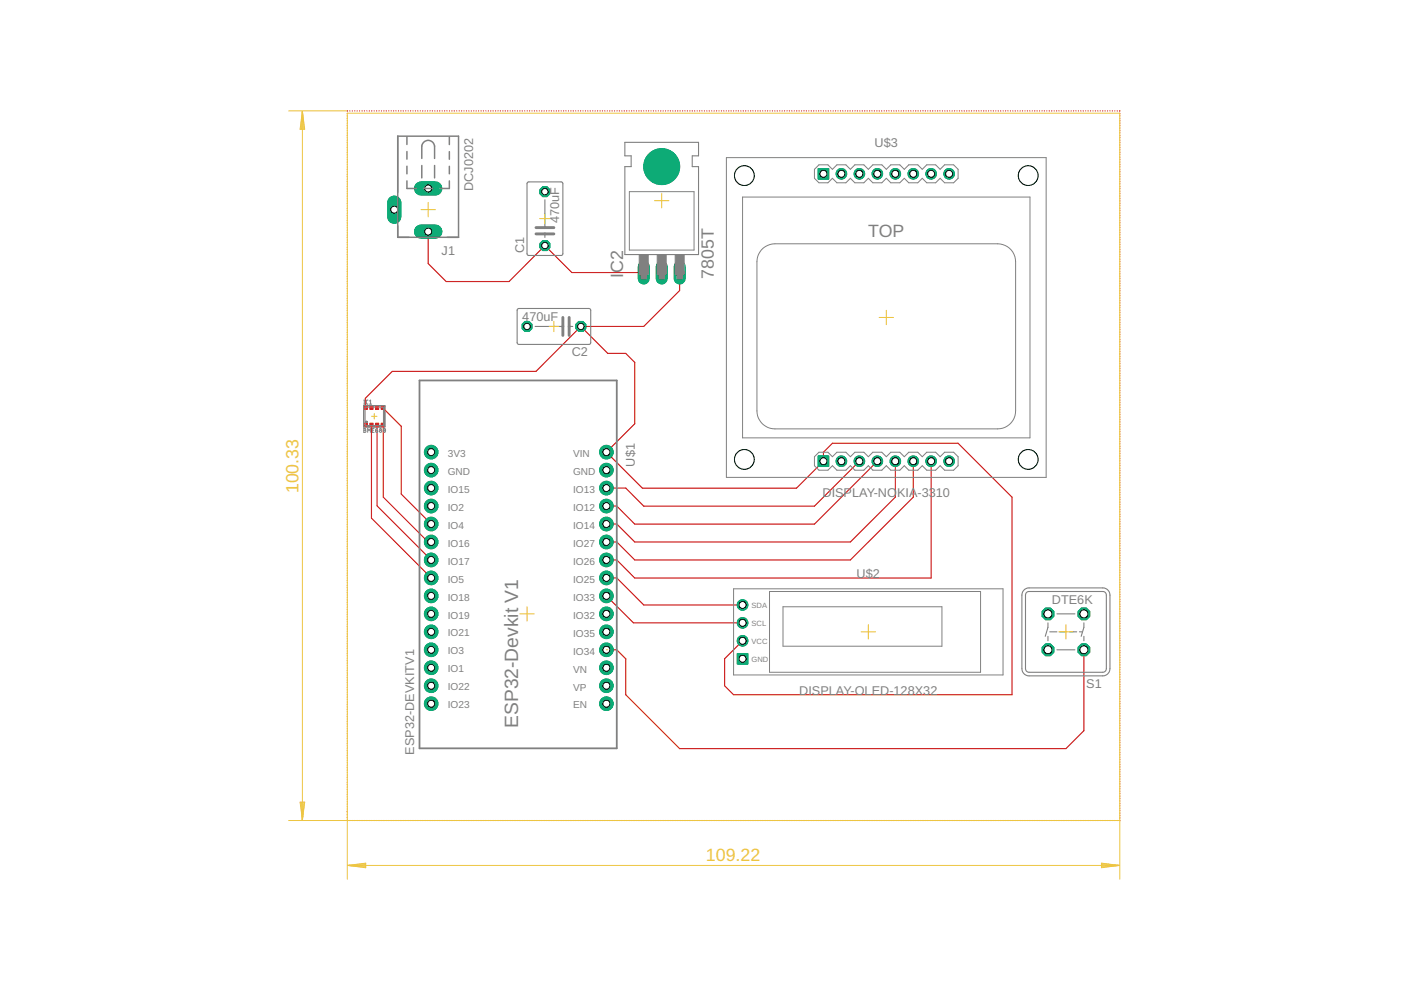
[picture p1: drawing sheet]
<svg xmlns="http://www.w3.org/2000/svg" width="297mm" height="210mm" viewBox="0 0 297 210" stroke-linecap="round" stroke-linejoin="round" font-family="sans-serif">
<defs><g id="words">
<text font-size="4.1" fill="#808080" x="109.9" y="154.4" transform="rotate(-90 109.9 154.4)">ESP32-Devkit V1</text>
<g font-size="3.8" fill="#808080">
<text x="184.1" y="50.2">TOP</text>
<text x="132.1" y="58.9" transform="rotate(-90 132.1 58.9)">IC2</text>
<text x="151.3" y="59.1" transform="rotate(-90 151.3 59.1)">7805T</text>
</g>
<g font-size="3.8" fill="#eec643">
<text x="63.3" y="104.6" transform="rotate(-90 63.3 104.6)">100.33</text>
<text x="149.7" y="182.6">109.22</text>
</g>
<g font-size="2.7" fill="#808080">
<text x="185.4" y="31.1">U$3</text>
<text x="100.3" y="40.5" transform="rotate(-90 100.3 40.5)">DCJ0202</text>
<text x="118.6" y="47.3" transform="rotate(-90 118.6 47.3)">470uF</text>
<text x="93.6" y="54">J1</text>
<text x="111.2" y="53.6" transform="rotate(-90 111.2 53.6)">C1</text>
<text x="110.7" y="68.1">470uF</text>
<text x="121.2" y="75.5">C2</text>
<text x="134.6" y="98.9" transform="rotate(-90 134.6 98.9)">U$1</text>
<text x="174.4" y="105.4">DISPLAY-NO</text>
<text x="190.2" y="105.4">KIA-3310</text>
<text x="181.6" y="122.5">U$2</text>
<text x="223" y="128.1">DTE6K</text>
<text x="169.5" y="147.3">DISPLAY-OLED-128X32</text>
<text x="230.3" y="145.8">S1</text>
<text x="87.8" y="160" transform="rotate(-90 87.8 160)">ESP32-DEVKITV1</text>
</g>
<g font-size="2.1" fill="#808080">
<text x="94.9" y="96.9">3V3</text>
<text x="94.9" y="100.7">GND</text>
<text x="121.5" y="96.9">VIN</text>
<text x="121.5" y="100.7">GND</text>
<text x="94.9" y="104.5">IO15</text>
<text x="121.5" y="104.5">IO13</text>
<text x="94.9" y="108.3">IO2</text>
<text x="94.9" y="112.1">IO4</text>
<text x="121.5" y="108.3">IO12</text>
<text x="121.5" y="112.1">IO14</text>
<text x="94.9" y="115.9">IO16</text>
<text x="94.9" y="119.7">IO17</text>
<text x="121.5" y="115.9">IO27</text>
<text x="121.5" y="119.7">IO26</text>
<text x="94.9" y="123.5">IO5</text>
<text x="121.5" y="123.6">IO25</text>
<text x="94.9" y="127.3">IO18</text>
<text x="94.9" y="131.1">IO19</text>
<text x="121.5" y="127.4">IO33</text>
<text x="121.5" y="131.2">IO32</text>
<text x="94.9" y="134.9">IO21</text>
<text x="121.5" y="135">IO35</text>
<text x="94.9" y="138.8">IO3</text>
<text x="94.9" y="142.6">IO1</text>
<text x="121.5" y="138.8">IO34</text>
<text x="121.5" y="142.6">VN</text>
<text x="94.9" y="146.4">IO22</text>
<text x="121.5" y="146.4">VP</text>
<text x="94.9" y="150.2">IO23</text>
<text x="121.5" y="150.2">EN</text>
</g>
<g font-size="1.6" fill="#808080">
<text x="159.3" y="128.8">SDA</text>
<text x="159.3" y="136.4">VCC</text>
<text x="159.3" y="132.6">SCL</text>
<text x="159.3" y="140.3">GND</text>
</g>
</g></defs>
<circle cx="140.3" cy="35.3" r="3.8" fill="#0696d7" stroke="#0696d7" stroke-width=".21"/>
<circle cx="115.5" cy="52.1" r="1.15" fill="#0dab76" stroke="#0dab76" stroke-width=".21"/>
<circle cx="115.5" cy="52.1" r=".68" fill="#fff" stroke="#000" stroke-width=".21"/>
<circle cx="115.5" cy="40.6" r="1.15" fill="#0dab76" stroke="#0dab76" stroke-width=".21"/>
<circle cx="115.5" cy="40.6" r=".68" fill="#fff" stroke="#000" stroke-width=".21"/>
<circle cx="123.1" cy="69.2" r="1.15" fill="#0dab76" stroke="#0dab76" stroke-width=".21"/>
<circle cx="123.1" cy="69.2" r=".68" fill="#fff" stroke="#000" stroke-width=".21"/>
<circle cx="111.7" cy="69.2" r="1.15" fill="#0dab76" stroke="#0dab76" stroke-width=".21"/>
<circle cx="111.7" cy="69.2" r=".68" fill="#fff" stroke="#000" stroke-width=".21"/>
<path d="M136.5 56.5v2.6" fill="none" stroke="#0dab76" stroke-width="2.5"/>
<circle cx="136.5" cy="57.8" r=".85" fill="#fff" stroke="#000" stroke-width=".21"/>
<path d="M140.3 56.5v2.6" fill="none" stroke="#0dab76" stroke-width="2.5"/>
<circle cx="140.3" cy="57.8" r=".85" fill="#fff" stroke="#000" stroke-width=".21"/>
<path d="M144.1 56.5v2.6" fill="none" stroke="#0dab76" stroke-width="2.5"/>
<circle cx="144.1" cy="57.8" r=".85" fill="#fff" stroke="#000" stroke-width=".21"/>
<path d="M89.3 49.1h3" fill="none" stroke="#0dab76" stroke-width="3"/>
<circle cx="90.8" cy="49.1" r=".74" fill="#fff" stroke="#000" stroke-width=".21"/>
<path d="M89.3 40h3" fill="none" stroke="#0dab76" stroke-width="3"/>
<circle cx="90.8" cy="40" r=".74" fill="#fff" stroke="#000" stroke-width=".21"/>
<path d="M83.6 43v3" fill="none" stroke="#0dab76" stroke-width="3"/>
<circle cx="83.6" cy="44.5" r=".74" fill="#fff" stroke="#000" stroke-width=".21"/>
<circle cx="229.8" cy="137.8" r="1.35" fill="#0dab76" stroke="#0dab76" stroke-width=".21"/>
<circle cx="229.8" cy="137.8" r=".85" fill="#fff" stroke="#000" stroke-width=".21"/>
<circle cx="222.2" cy="137.8" r="1.35" fill="#0dab76" stroke="#0dab76" stroke-width=".21"/>
<circle cx="222.2" cy="137.8" r=".85" fill="#fff" stroke="#000" stroke-width=".21"/>
<circle cx="222.2" cy="130.2" r="1.35" fill="#0dab76" stroke="#0dab76" stroke-width=".21"/>
<circle cx="222.2" cy="130.2" r=".85" fill="#fff" stroke="#000" stroke-width=".21"/>
<circle cx="229.8" cy="130.2" r="1.35" fill="#0dab76" stroke="#0dab76" stroke-width=".21"/>
<circle cx="229.8" cy="130.2" r=".85" fill="#fff" stroke="#000" stroke-width=".21"/>
<circle cx="91.4" cy="95.9" r="1.44" fill="#0dab76" stroke="#0dab76" stroke-width=".21"/>
<circle cx="91.4" cy="95.9" r=".74" fill="#fff" stroke="#000" stroke-width=".21"/>
<circle cx="91.4" cy="99.7" r="1.44" fill="#0dab76" stroke="#0dab76" stroke-width=".21"/>
<circle cx="91.4" cy="99.7" r=".74" fill="#fff" stroke="#000" stroke-width=".21"/>
<circle cx="91.4" cy="103.5" r="1.44" fill="#0dab76" stroke="#0dab76" stroke-width=".21"/>
<circle cx="91.4" cy="103.5" r=".74" fill="#fff" stroke="#000" stroke-width=".21"/>
<circle cx="91.4" cy="107.3" r="1.44" fill="#0dab76" stroke="#0dab76" stroke-width=".21"/>
<circle cx="91.4" cy="107.3" r=".74" fill="#fff" stroke="#000" stroke-width=".21"/>
<circle cx="91.4" cy="111.1" r="1.44" fill="#0dab76" stroke="#0dab76" stroke-width=".21"/>
<circle cx="91.4" cy="111.1" r=".74" fill="#fff" stroke="#000" stroke-width=".21"/>
<circle cx="91.4" cy="114.9" r="1.44" fill="#0dab76" stroke="#0dab76" stroke-width=".21"/>
<circle cx="91.4" cy="114.9" r=".74" fill="#fff" stroke="#000" stroke-width=".21"/>
<circle cx="91.4" cy="118.7" r="1.44" fill="#0dab76" stroke="#0dab76" stroke-width=".21"/>
<circle cx="91.4" cy="118.7" r=".74" fill="#fff" stroke="#000" stroke-width=".21"/>
<circle cx="91.4" cy="122.5" r="1.44" fill="#0dab76" stroke="#0dab76" stroke-width=".21"/>
<circle cx="91.4" cy="122.5" r=".74" fill="#fff" stroke="#000" stroke-width=".21"/>
<circle cx="91.4" cy="126.3" r="1.44" fill="#0dab76" stroke="#0dab76" stroke-width=".21"/>
<circle cx="91.4" cy="126.3" r=".74" fill="#fff" stroke="#000" stroke-width=".21"/>
<circle cx="91.4" cy="130.2" r="1.44" fill="#0dab76" stroke="#0dab76" stroke-width=".21"/>
<circle cx="91.4" cy="130.2" r=".74" fill="#fff" stroke="#000" stroke-width=".21"/>
<circle cx="91.4" cy="134" r="1.44" fill="#0dab76" stroke="#0dab76" stroke-width=".21"/>
<circle cx="91.4" cy="134" r=".74" fill="#fff" stroke="#000" stroke-width=".21"/>
<circle cx="91.4" cy="137.8" r="1.44" fill="#0dab76" stroke="#0dab76" stroke-width=".21"/>
<circle cx="91.4" cy="137.8" r=".74" fill="#fff" stroke="#000" stroke-width=".21"/>
<circle cx="91.4" cy="141.6" r="1.44" fill="#0dab76" stroke="#0dab76" stroke-width=".21"/>
<circle cx="91.4" cy="141.6" r=".74" fill="#fff" stroke="#000" stroke-width=".21"/>
<circle cx="91.4" cy="145.4" r="1.44" fill="#0dab76" stroke="#0dab76" stroke-width=".21"/>
<circle cx="91.4" cy="145.4" r=".74" fill="#fff" stroke="#000" stroke-width=".21"/>
<circle cx="91.4" cy="149.2" r="1.44" fill="#0dab76" stroke="#0dab76" stroke-width=".21"/>
<circle cx="91.4" cy="149.2" r=".74" fill="#fff" stroke="#000" stroke-width=".21"/>
<circle cx="128.6" cy="95.9" r="1.44" fill="#0dab76" stroke="#0dab76" stroke-width=".21"/>
<circle cx="128.6" cy="95.9" r=".74" fill="#fff" stroke="#000" stroke-width=".21"/>
<circle cx="128.6" cy="99.7" r="1.44" fill="#0dab76" stroke="#0dab76" stroke-width=".21"/>
<circle cx="128.6" cy="99.7" r=".74" fill="#fff" stroke="#000" stroke-width=".21"/>
<circle cx="128.6" cy="103.5" r="1.44" fill="#0dab76" stroke="#0dab76" stroke-width=".21"/>
<circle cx="128.6" cy="103.5" r=".74" fill="#fff" stroke="#000" stroke-width=".21"/>
<circle cx="128.6" cy="107.3" r="1.44" fill="#0dab76" stroke="#0dab76" stroke-width=".21"/>
<circle cx="128.6" cy="107.3" r=".74" fill="#fff" stroke="#000" stroke-width=".21"/>
<circle cx="128.6" cy="111.1" r="1.44" fill="#0dab76" stroke="#0dab76" stroke-width=".21"/>
<circle cx="128.6" cy="111.1" r=".74" fill="#fff" stroke="#000" stroke-width=".21"/>
<circle cx="128.6" cy="114.9" r="1.44" fill="#0dab76" stroke="#0dab76" stroke-width=".21"/>
<circle cx="128.6" cy="114.9" r=".74" fill="#fff" stroke="#000" stroke-width=".21"/>
<circle cx="128.6" cy="118.7" r="1.44" fill="#0dab76" stroke="#0dab76" stroke-width=".21"/>
<circle cx="128.6" cy="118.7" r=".74" fill="#fff" stroke="#000" stroke-width=".21"/>
<circle cx="128.6" cy="122.5" r="1.44" fill="#0dab76" stroke="#0dab76" stroke-width=".21"/>
<circle cx="128.6" cy="122.5" r=".74" fill="#fff" stroke="#000" stroke-width=".21"/>
<circle cx="128.6" cy="126.3" r="1.44" fill="#0dab76" stroke="#0dab76" stroke-width=".21"/>
<circle cx="128.6" cy="126.3" r=".74" fill="#fff" stroke="#000" stroke-width=".21"/>
<circle cx="128.6" cy="130.2" r="1.44" fill="#0dab76" stroke="#0dab76" stroke-width=".21"/>
<circle cx="128.6" cy="130.2" r=".74" fill="#fff" stroke="#000" stroke-width=".21"/>
<circle cx="128.6" cy="134" r="1.44" fill="#0dab76" stroke="#0dab76" stroke-width=".21"/>
<circle cx="128.6" cy="134" r=".74" fill="#fff" stroke="#000" stroke-width=".21"/>
<circle cx="128.6" cy="137.8" r="1.44" fill="#0dab76" stroke="#0dab76" stroke-width=".21"/>
<circle cx="128.6" cy="137.8" r=".74" fill="#fff" stroke="#000" stroke-width=".21"/>
<circle cx="128.6" cy="141.6" r="1.44" fill="#0dab76" stroke="#0dab76" stroke-width=".21"/>
<circle cx="128.6" cy="141.6" r=".74" fill="#fff" stroke="#000" stroke-width=".21"/>
<circle cx="128.6" cy="145.4" r="1.44" fill="#0dab76" stroke="#0dab76" stroke-width=".21"/>
<circle cx="128.6" cy="145.4" r=".74" fill="#fff" stroke="#000" stroke-width=".21"/>
<circle cx="128.6" cy="149.2" r="1.44" fill="#0dab76" stroke="#0dab76" stroke-width=".21"/>
<circle cx="128.6" cy="149.2" r=".74" fill="#fff" stroke="#000" stroke-width=".21"/>
<path d="M156.3 138.6h2.3v2.2h-2.3z" fill="#0dab76" stroke="#0dab76" stroke-width=".21"/>
<circle cx="157.4" cy="139.7" r=".74" fill="#fff" stroke="#000" stroke-width=".21"/>
<circle cx="157.4" cy="135.9" r="1.12" fill="#0dab76" stroke="#0dab76" stroke-width=".21"/>
<circle cx="157.4" cy="135.9" r=".74" fill="#fff" stroke="#000" stroke-width=".21"/>
<circle cx="157.4" cy="132.1" r="1.12" fill="#0dab76" stroke="#0dab76" stroke-width=".21"/>
<circle cx="157.4" cy="132.1" r=".74" fill="#fff" stroke="#000" stroke-width=".21"/>
<circle cx="157.4" cy="128.3" r="1.12" fill="#0dab76" stroke="#0dab76" stroke-width=".21"/>
<circle cx="157.4" cy="128.3" r=".74" fill="#fff" stroke="#000" stroke-width=".21"/>
<path d="M173.5 96.7h2.2v2.2h-2.2z" fill="#0dab76" stroke="#0dab76" stroke-width=".21"/>
<circle cx="174.6" cy="97.8" r=".74" fill="#fff" stroke="#000" stroke-width=".21"/>
<circle cx="178.4" cy="97.8" r="1.12" fill="#0dab76" stroke="#0dab76" stroke-width=".21"/>
<circle cx="178.4" cy="97.8" r=".74" fill="#fff" stroke="#000" stroke-width=".21"/>
<circle cx="182.2" cy="97.8" r="1.12" fill="#0dab76" stroke="#0dab76" stroke-width=".21"/>
<circle cx="182.2" cy="97.8" r=".74" fill="#fff" stroke="#000" stroke-width=".21"/>
<circle cx="186" cy="97.8" r="1.12" fill="#0dab76" stroke="#0dab76" stroke-width=".21"/>
<circle cx="186" cy="97.8" r=".74" fill="#fff" stroke="#000" stroke-width=".21"/>
<circle cx="189.8" cy="97.8" r="1.12" fill="#0dab76" stroke="#0dab76" stroke-width=".21"/>
<circle cx="189.8" cy="97.8" r=".74" fill="#fff" stroke="#000" stroke-width=".21"/>
<circle cx="193.6" cy="97.8" r="1.12" fill="#0dab76" stroke="#0dab76" stroke-width=".21"/>
<circle cx="193.6" cy="97.8" r=".74" fill="#fff" stroke="#000" stroke-width=".21"/>
<circle cx="197.4" cy="97.8" r="1.12" fill="#0dab76" stroke="#0dab76" stroke-width=".21"/>
<circle cx="197.4" cy="97.8" r=".74" fill="#fff" stroke="#000" stroke-width=".21"/>
<circle cx="201.2" cy="97.8" r="1.12" fill="#0dab76" stroke="#0dab76" stroke-width=".21"/>
<circle cx="201.2" cy="97.8" r=".74" fill="#fff" stroke="#000" stroke-width=".21"/>
<path d="M173.5 35.7h2.2v2.3h-2.2z" fill="#0dab76" stroke="#0dab76" stroke-width=".21"/>
<circle cx="174.6" cy="36.9" r=".74" fill="#fff" stroke="#000" stroke-width=".21"/>
<circle cx="178.4" cy="36.9" r="1.12" fill="#0dab76" stroke="#0dab76" stroke-width=".21"/>
<circle cx="178.4" cy="36.9" r=".74" fill="#fff" stroke="#000" stroke-width=".21"/>
<circle cx="182.2" cy="36.9" r="1.12" fill="#0dab76" stroke="#0dab76" stroke-width=".21"/>
<circle cx="182.2" cy="36.9" r=".74" fill="#fff" stroke="#000" stroke-width=".21"/>
<circle cx="186" cy="36.9" r="1.12" fill="#0dab76" stroke="#0dab76" stroke-width=".21"/>
<circle cx="186" cy="36.9" r=".74" fill="#fff" stroke="#000" stroke-width=".21"/>
<circle cx="189.8" cy="36.9" r="1.12" fill="#0dab76" stroke="#0dab76" stroke-width=".21"/>
<circle cx="189.8" cy="36.9" r=".74" fill="#fff" stroke="#000" stroke-width=".21"/>
<circle cx="193.6" cy="36.9" r="1.12" fill="#0dab76" stroke="#0dab76" stroke-width=".21"/>
<circle cx="193.6" cy="36.9" r=".74" fill="#fff" stroke="#000" stroke-width=".21"/>
<circle cx="197.4" cy="36.9" r="1.12" fill="#0dab76" stroke="#0dab76" stroke-width=".21"/>
<circle cx="197.4" cy="36.9" r=".74" fill="#fff" stroke="#000" stroke-width=".21"/>
<circle cx="201.2" cy="36.9" r="1.12" fill="#0dab76" stroke="#0dab76" stroke-width=".21"/>
<circle cx="201.2" cy="36.9" r=".74" fill="#fff" stroke="#000" stroke-width=".21"/>
<g fill="#c90d0c" stroke="#c90d0c" stroke-width=".21">
<path d="M78.4 89.7h.7v.7h-.7z"/>
<path d="M79.6 89.7h.7v.7h-.7z"/>
<path d="M80.8 89.7h.7v.7h-.7z"/>
<path d="M77.2 89.7h.7v.7h-.7z"/>
<path d="M80.8 86.1h.7v.7h-.7z"/>
<path d="M79.6 86.1h.7v.7h-.7z"/>
<path d="M78.4 86.1h.7v.7h-.7z"/>
<path d="M77.2 86.1h.7v.7h-.7z"/>
</g>
<g fill="none" stroke="#c90d0c" stroke-width=".23">
<path d="M73.6 23.5v.1M73.6 24v.1M73.6 24.5v.1M73.6 25.1h.1M73.6 25.6h.1M73.6 26.1h.1M73.6 26.6v.1M73.6 27.1v.1M73.6 27.6v.1M73.6 28.2h.1M73.6 28.7h.1M73.6 29.2h.1"/>
<path d="M73.6 29.7v.1M73.6 30.2v.1M73.6 30.7v.1M73.6 31.2v.1M73.6 31.7v.1M73.6 32.3h.1M73.6 32.8v.1M73.6 33.3v.1M73.6 33.8v.1M73.6 34.3v.1M73.6 34.9h.1M73.6 35.4h.1"/>
<path d="M73.6 35.9h.1M73.6 36.4h.1M73.6 36.9v.1M73.6 37.4v.1M73.6 38h.1M73.6 38.5h.1M73.6 39h.1M73.6 39.5v.1M73.6 23.5h.1M74.1 23.5h.1M74.7 23.5h.1M75.2 23.5h.1"/>
<path d="M75.7 23.5h.1M76.2 23.5h.1M76.7 23.5h.1M77.2 23.5h.1M77.8 23.5h.1M78.3 23.5h.1M78.8 23.5h.1M79.3 23.5h.1M79.8 23.5h.1M80.3 23.5h.1M80.9 23.5h.1M81.4 23.5h.1"/>
<path d="M81.9 23.5h.1M82.4 23.5h.1M82.9 23.5h.1M83.4 23.5h.1M83.9 23.5h.1M84.5 23.5h.1M85 23.5h.1M85.5 23.5h.1M86 23.5h.1M86.5 23.5h.1M87 23.5h.1M87.5 23.5h.1"/>
<path d="M88.1 23.5h.1M88.6 23.5h.1M89.1 23.5h.1M89.6 23.5h.1M90.1 23.5h.1M90.6 23.5h.1M91.1 23.5h.1M91.7 23.5h.1M92.2 23.5h.1M92.7 23.5h.1M93.2 23.5h.1M93.7 23.5h.1"/>
<path d="M94.2 23.5h.1M94.7 23.5h.1M95.3 23.5h.1M95.8 23.5h.1M96.3 23.5h.1M96.8 23.5h.1M97.3 23.5h.1M97.8 23.5h.1M98.4 23.5h.1M98.9 23.5h.1M99.4 23.5h.1M99.9 23.5h.1"/>
<path d="M100.4 23.5h.1M100.9 23.5h.1M101.5 23.5h.1M102 23.5h.1M102.5 23.5h.1M103 23.5h.1M103.5 23.5h.1M104 23.5h.1M104.5 23.5h.1M105.1 23.5h.1M105.6 23.5h.1M106.1 23.5h.1"/>
<path d="M106.6 23.5h.1M107.1 23.5h.1M107.6 23.5h.1M108.1 23.5h.1M108.6 23.5h.1M109.2 23.5h.1M109.7 23.5h.1M110.2 23.5h.1M110.7 23.5h.1M111.2 23.5h.1M111.7 23.5h.1M112.2 23.5h.1"/>
<path d="M112.8 23.5h.1M113.3 23.5h.1M113.8 23.5h.1M114.3 23.5h.1M114.8 23.5h.1M115.3 23.5h.1M115.9 23.5h.1M116.4 23.5h.1M116.9 23.5h.1M117.4 23.5h.1M117.9 23.5h.1M118.4 23.5h.1"/>
<path d="M119 23.5h.1M119.5 23.5h.1M120 23.5h.1M120.5 23.5h.1M121 23.5h.1M121.5 23.5h.1M122 23.5h.1M122.6 23.5h.1M123.1 23.5h.1M123.6 23.5h.1M124.1 23.5h.1M124.6 23.5h.1"/>
<path d="M125.1 23.5h.1M125.6 23.5h.1M126.2 23.5h.1M126.7 23.5h.1M127.2 23.5h.1M127.7 23.5h.1M128.2 23.5h.1M128.7 23.5h.1M129.2 23.5h.1M129.8 23.5h.1M130.3 23.5h.1M130.8 23.5h.1"/>
<path d="M131.3 23.5h.1M131.8 23.5h.1M132.3 23.5h.1M132.8 23.5h.1M133.4 23.5h.1M133.9 23.5h.1M134.4 23.5h.1M134.9 23.5h.1M135.4 23.5h.1M135.9 23.5h.1M136.5 23.5h.1M137 23.5h.1"/>
<path d="M137.5 23.5h.1M138 23.5h.1M138.5 23.5h.1M139 23.5h.1M139.6 23.5h.1M140.1 23.5h.1M140.6 23.5h.1M141.1 23.5h.1M141.6 23.5h.1M142.1 23.5h.1M142.6 23.5h.1M143.2 23.5h.1"/>
<path d="M143.7 23.5h.1M144.2 23.5h.1M144.7 23.5h.1M145.2 23.5h.1M145.7 23.5h.1M146.2 23.5h.1M146.7 23.5h.1M147.3 23.5h.1M147.8 23.5h.1M148.3 23.5h.1M148.8 23.5h.1M149.3 23.5h.1"/>
<path d="M149.8 23.5h.1M150.3 23.5h.1M150.9 23.5h.1M151.4 23.5h.1M151.9 23.5h.1M152.4 23.5h.1M152.9 23.5h.1M153.4 23.5h.1M154 23.5h.1M154.5 23.5h.1M155 23.5h.1M155.5 23.5h.1"/>
<path d="M156 23.5h.1M156.5 23.5h.1M157.1 23.5h.1M157.6 23.5h.1M158.1 23.5h.1M158.6 23.5h.1M159.1 23.5h.1M159.6 23.5h.1M160.1 23.5h.1M160.7 23.5h.1M161.2 23.5h.1M161.7 23.5h.1"/>
<path d="M162.2 23.5h.1M162.7 23.5h.1M163.2 23.5h.1M163.7 23.5h.1M164.3 23.5h.1M164.8 23.5h.1M165.3 23.5h.1M165.8 23.5h.1M166.3 23.5h.1M166.8 23.5h.1M167.3 23.5h.1M167.9 23.5h.1"/>
<path d="M168.4 23.5h.1M168.9 23.5h.1M169.4 23.5h.1M169.9 23.5h.1M170.4 23.5h.1M170.9 23.5h.1M171.5 23.5h.1M172 23.5h.1M172.5 23.5h.1M173 23.5h.1M173.5 23.5h.1M174 23.5h.1"/>
<path d="M174.6 23.5h.1M175.1 23.5h.1M175.6 23.5h.1M176.1 23.5h.1M176.6 23.5h.1M177.1 23.5h.1M177.7 23.5h.1M178.2 23.5h.1M178.7 23.5h.1M179.2 23.5h.1M179.7 23.5h.1M180.2 23.5h.1"/>
<path d="M180.7 23.5h.1M181.3 23.5h.1M181.8 23.5h.1M182.3 23.5h.1M182.8 23.5h.1M183.3 23.5h.1M183.8 23.5h.1M184.3 23.5h.1M184.8 23.5h.1M185.4 23.5h.1M185.9 23.5h.1M186.4 23.5h.1"/>
<path d="M186.9 23.5h.1M187.4 23.5h.1M187.9 23.5h.1M188.4 23.5h.1M189 23.5h.1M189.5 23.5h.1M190 23.5h.1M190.5 23.5h.1M191 23.5h.1M191.5 23.5h.1M192.1 23.5h.1M192.6 23.5h.1"/>
<path d="M193.1 23.5h.1M193.6 23.5h.1M194.1 23.5h.1M194.6 23.5h.1M195.2 23.5h.1M195.7 23.5h.1M196.2 23.5h.1M196.7 23.5h.1M197.2 23.5h.1M197.7 23.5h.1M198.2 23.5h.1M198.8 23.5h.1"/>
<path d="M199.3 23.5h.1M199.8 23.5h.1M200.3 23.5h.1M200.8 23.5h.1M201.3 23.5h.1M201.8 23.5h.1M202.4 23.5h.1M202.9 23.5h.1M203.4 23.5h.1M203.9 23.5h.1M204.4 23.5h.1M204.9 23.5h.1"/>
<path d="M205.4 23.5h.1M206 23.5h.1M206.5 23.5h.1M207 23.5h.1M207.5 23.5h.1M208 23.5h.1M208.5 23.5h.1M209 23.5h.1M209.6 23.5h.1M210.1 23.5h.1M210.6 23.5h.1M211.1 23.5h.1"/>
<path d="M211.6 23.5h.1M212.1 23.5h.1M212.7 23.5h.1M213.2 23.5h.1M213.7 23.5h.1M214.2 23.5h.1M214.7 23.5h.1M215.2 23.5h.1M215.8 23.5h.1M216.3 23.5h.1M216.8 23.5h.1M217.3 23.5h.1"/>
<path d="M217.8 23.5h.1M218.3 23.5h.1M218.8 23.5h.1M219.4 23.5h.1M219.9 23.5h.1M220.4 23.5h.1M220.9 23.5h.1M221.4 23.5h.1M221.9 23.5h.1M222.4 23.5h.1M222.9 23.5h.1M223.5 23.5h.1"/>
<path d="M224 23.5h.1M224.5 23.5h.1M225 23.5h.1M225.5 23.5h.1M226 23.5h.1M226.5 23.5h.1M227.1 23.5h.1M227.6 23.5h.1M228.1 23.5h.1M228.6 23.5h.1M229.1 23.5h.1M229.6 23.5h.1"/>
<path d="M230.2 23.5h.1M230.7 23.5h.1M231.2 23.5h.1M231.7 23.5h.1M232.2 23.5h.1M232.7 23.5h.1M233.3 23.5h.1M233.8 23.5h.1M234.3 23.5h.1M234.8 23.5h.1M235.3 23.5h.1M235.8 23.5h.1"/>
<path d="M236.3 23.5h.1M236.9 23.5h.1M237.4 23.5h.1M237.4 23.5v.1M237.4 24v.1M237.4 24.5v.1M237.4 25.1h.1M237.4 25.6h.1M237.4 26.1h.1M237.4 26.6h.1M237.4 27.1v.1M237.4 27.6v.1"/>
<path d="M237.4 28.2h.1M237.4 28.7h.1M237.4 29.2h.1M237.4 29.7h.1M237.4 30.2v.1M237.4 30.7v.1M237.4 31.2v.1M237.4 31.7v.1M237.4 32.3h.1M237.4 32.8h.1M237.4 33.3v.1M237.4 33.8v.1"/>
<path d="M237.4 34.3v.1M237.4 34.8v.1M237.4 35.3v.1M237.4 35.9h.1M237.4 36.4h.1M237.4 36.9v.1M237.4 37.4v.1M237.4 37.9v.1M237.4 38.4v.1M237.4 39h.1M237.4 39.5h.1M237.4 40h.1"/>
<path d="M73.6 40v.1M73.6 40.5v.1M73.6 41v.1M73.6 41.6h.1M73.6 42.1h.1M73.6 42.6v.1M73.6 43.1v.1M73.6 43.6v.1M73.6 44.1v.1M73.6 44.6v.1M73.6 45.2h.1M73.6 45.7h.1"/>
<path d="M73.6 46.2h.1M73.6 46.7v.1M73.6 47.2v.1M73.6 47.8h.1M73.6 48.3h.1M73.6 48.8h.1M73.6 49.3h.1M73.6 49.8v.1M73.6 50.3v.1M73.6 50.8v.1M73.6 51.4h.1M73.6 51.9h.1"/>
<path d="M73.6 52.4v.1M73.6 52.9v.1M73.6 53.4v.1M73.6 53.9v.1M73.6 54.4v.1M73.6 55h.1M73.6 55.5h.1M73.6 56h.1M73.6 56.5v.1M73.6 57v.1M73.6 57.5v.1M73.6 58.1h.1"/>
<path d="M73.6 58.6h.1M73.6 59.1h.1M73.6 59.6v.1M90.8 49.1v6.8l3.8 3.8h13.3l7.6-7.6 5.7 5.7h15.3M144.1 57.8v3.8l-7.6 7.6h-13.4M237.4 40.5v.1M237.4 41v.1M237.4 41.5v.1M237.4 42.1h.1M237.4 42.6h.1M237.4 43.1h.1M237.4 43.6h.1"/>
<path d="M237.4 44.1v.1M237.4 44.6v.1M237.4 45.1v.1M237.4 45.7h.1M237.4 46.2h.1M237.4 46.7h.1M237.4 47.2v.1M237.4 47.7v.1M237.4 48.2v.1M237.4 48.7v.1M237.4 49.3h.1M237.4 49.8h.1"/>
<path d="M237.4 50.3v.1M237.4 50.8v.1M237.4 51.3v.1M237.4 51.8v.1M237.4 52.3v.1M237.4 52.9h.1M237.4 53.4h.1M237.4 53.9v.1M237.4 54.4v.1M237.4 54.9v.1M237.4 55.4v.1M237.4 56h.1"/>
<path d="M237.4 56.5h.1M237.4 57h.1M237.4 57.5v.1M237.4 58v.1M237.4 58.5v.1M237.4 59.1h.1M237.4 59.6h.1M73.6 60.1v.1M73.6 60.6v.1M73.6 61.2h.1M73.6 61.7h.1M73.6 62.2h.1"/>
<path d="M73.6 62.7v.1M73.6 63.2v.1M73.6 63.7v.1M73.6 64.2v.1M73.6 64.7v.1M73.6 65.3h.1M73.6 65.8h.1M73.6 66.3v.1M73.6 66.8v.1M73.6 67.3v.1M73.6 67.9h.1M73.6 68.4h.1"/>
<path d="M73.6 68.9h.1M73.6 69.4h.1M73.6 69.9v.1M73.6 70.4v.1M73.6 71h.1M73.6 71.5h.1M73.6 72h.1M73.6 72.5v.1M73.6 73v.1M73.6 73.5v.1M73.6 74v.1M73.6 74.5v.1"/>
<path d="M73.6 75.1h.1M73.6 75.6h.1M73.6 76.1v.1M73.6 76.6v.1M73.6 77.1v.1M73.6 77.6v.1M73.6 78.2h.1M73.6 78.7h.1M73.6 79.2h.1M73.6 79.7v.1M123.1 69.2l5.8 5.7h3.8l1.9 1.9v13.1l-6 6 7.6 7.6h32.7l5.7-5.7v-1.9l1.9-1.9h26.6l11.5 11.4v41.9h-59.1l-1.9-1.9v-5.7l3.8-3.8M123.1 69.2l-9.5 9.5h-30.4l-5.8 5.8 .2 2"/>
<path d="M237.4 60.1h.1M237.4 60.6h.1M237.4 61.1v.1M237.4 61.6v.1M237.4 62.1v.1M237.4 62.7h.1M237.4 63.2h.1M237.4 63.7h.1M237.4 64.2v.1M237.4 64.7v.1M237.4 65.2v.1M237.4 65.7v.1"/>
<path d="M237.4 66.3h.1M237.4 66.8h.1M237.4 67.3v.1M237.4 67.8v.1M237.4 68.3v.1M237.4 68.8v.1M237.4 69.3v.1M237.4 69.9h.1M237.4 70.4h.1M237.4 70.9v.1M237.4 71.4v.1M237.4 71.9v.1"/>
<path d="M237.4 72.4v.1M237.4 73h.1M237.4 73.5h.1M237.4 74h.1M237.4 74.5h.1M237.4 75v.1M237.4 75.5v.1M237.4 76.1h.1M237.4 76.6h.1M237.4 77.1h.1M237.4 77.6v.1M237.4 78.1v.1"/>
<path d="M237.4 78.6v.1M237.4 79.1v.1M237.4 79.7h.1M73.6 80.2v.1M73.6 80.8h.1M73.6 81.3h.1M73.6 81.8h.1M73.6 82.3h.1M73.6 82.8v.1M73.6 83.3v.1M73.6 83.8v.1M73.6 84.3v.1"/>
<path d="M73.6 84.9h.1M73.6 85.4h.1M73.6 85.9v.1M73.6 86.4v.1M73.6 86.9v.1M73.6 87.4v.1M73.6 88h.1M73.6 88.5h.1M73.6 89h.1M73.6 89.5v.1M73.6 90v.1M73.6 90.5v.1"/>
<path d="M73.6 91.1h.1M73.6 91.6h.1M73.6 92.1h.1M73.6 92.6v.1M73.6 93.1v.1M73.6 93.6v.1M73.6 94.1v.1M73.6 94.7h.1M73.6 95.2h.1M73.6 95.7v.1M73.6 96.2v.1M73.6 96.7v.1"/>
<path d="M73.6 97.2v.1M73.6 97.7v.1M73.6 98.3h.1M73.6 98.8h.1M73.6 99.3v.1M73.6 99.8v.1M78.8 90.1v19.8l12.6 12.6M79.9 90.1v17.2l11.5 11.4M81.2 90.1l.1 15.3 9.5 9.5h.6M81.2 86.5l3.9 3.9v14.4l6.3 6.3M182.2 97.8l-9.5 9.5h-36.2l-3.8-3.8h-4.1M186 97.8l-13.3 13.3h-38.1l-3.8-3.8h-2.2"/>
<path d="M189.8 97.8v7.6l-9.5 9.5h-45.7l-3.8-3.8h-2.2M193.6 97.8v7.6l-13.3 13.3h-45.7l-3.8-3.8h-2.2M197.4 97.8v24.8h-62.8l-3.8-3.9h-2.2M237.4 80.2h.1M237.4 80.7v.1M237.4 81.2v.1M237.4 81.7v.1M237.4 82.2v.1M237.4 82.7v.1M237.4 83.2v.1M237.4 83.8h.1M237.4 84.3h.1"/>
<path d="M237.4 84.8v.1M237.4 85.3v.1M237.4 85.8v.1M237.4 86.3v.1M237.4 86.9h.1M237.4 87.4h.1M237.4 87.9h.1M237.4 88.4v.1M237.4 88.9v.1M237.4 89.4v.1M237.4 90h.1M237.4 90.5h.1"/>
<path d="M237.4 91h.1M237.4 91.5v.1M237.4 92v.1M237.4 92.5v.1M237.4 93v.1M237.4 93.6h.1M237.4 94.1h.1M237.4 94.6v.1M237.4 95.1v.1M237.4 95.6v.1M237.4 96.1v.1M237.4 96.6v.1"/>
<path d="M237.4 97.2h.1M237.4 97.7h.1M237.4 98.2v.1M237.4 98.7v.1M237.4 99.2v.1M237.4 99.7v.1M73.6 100.3v.1M73.6 100.9h.1M73.6 101.4h.1M73.6 101.9h.1M73.6 102.4h.1M73.6 102.9v.1"/>
<path d="M73.6 103.4v.1M73.6 103.9v.1M73.6 104.5h.1M73.6 105h.1M73.6 105.5v.1M73.6 106v.1M73.6 106.5v.1M73.6 107v.1M73.6 107.5v.1M73.6 108.1h.1M73.6 108.6h.1M73.6 109.1v.1"/>
<path d="M73.6 109.6v.1M73.6 110.1v.1M73.6 110.6v.1M73.6 111.2h.1M73.6 111.7h.1M73.6 112.2h.1M73.6 112.7v.1M73.6 113.2v.1M73.6 113.7v.1M73.6 114.3h.1M73.6 114.8h.1M73.6 115.3h.1"/>
<path d="M73.6 115.8v.1M73.6 116.3v.1M73.6 116.8v.1M73.6 117.3v.1M73.6 117.9h.1M73.6 118.4h.1M73.6 118.9v.1M73.6 119.4v.1M73.6 119.9v.1M237.4 100.2v.1M237.4 100.8h.1M237.4 101.3h.1"/>
<path d="M237.4 101.8v.1M237.4 102.3v.1M237.4 102.8v.1M237.4 103.3v.1M237.4 103.9h.1M237.4 104.4h.1M237.4 104.9h.1M237.4 105.4v.1M237.4 105.9v.1M237.4 106.4v.1M237.4 107h.1M237.4 107.5h.1"/>
<path d="M237.4 108h.1M237.4 108.5v.1M237.4 109v.1M237.4 109.5v.1M237.4 110v.1M237.4 110.6h.1M237.4 111.1h.1M237.4 111.6v.1M237.4 112.1v.1M237.4 112.6v.1M237.4 113.1v.1M237.4 113.6v.1"/>
<path d="M237.4 114.2h.1M237.4 114.7h.1M237.4 115.2v.1M237.4 115.7v.1M237.4 116.2v.1M237.4 116.7v.1M237.4 117.2v.1M237.4 117.8h.1M237.4 118.3h.1M237.4 118.8v.1M237.4 119.3v.1M237.4 119.8v.1"/>
<path d="M73.6 120.4v.1M73.6 121h.1M73.6 121.5h.1M73.6 122h.1M73.6 122.5v.1M73.6 123v.1M73.6 123.5v.1M73.6 124.1h.1M73.6 124.6h.1M73.6 125.1h.1M73.6 125.6v.1M73.6 126.1v.1"/>
<path d="M73.6 126.6v.1M73.6 127.1v.1M73.6 127.7h.1M73.6 128.2h.1M73.6 128.7v.1M73.6 129.2v.1M73.6 129.7v.1M73.6 130.2v.1M73.6 130.7v.1M73.6 131.3h.1M73.6 131.8h.1M73.6 132.3v.1"/>
<path d="M73.6 132.8v.1M73.6 133.3v.1M73.6 133.9h.1M73.6 134.4h.1M73.6 134.9h.1M73.6 135.4h.1M73.6 135.9v.1M73.6 136.4v.1M73.6 136.9v.1M73.6 137.5h.1M73.6 138h.1M73.6 138.5v.1"/>
<path d="M73.6 139v.1M73.6 139.5v.1M128.6 122.5h2.2l5.7 5.8h20.9M128.6 126.3l5.7 5.8h23.1M128.9 137.8h1.9l1.9 1.9v7.6l11.4 11.4h81.9l3.8-3.8v-17.1M237.4 120.4h.1M237.4 120.9h.1M237.4 121.4h.1M237.4 121.9h.1M237.4 122.4v.1M237.4 122.9v.1M237.4 123.4v.1"/>
<path d="M237.4 124h.1M237.4 124.5h.1M237.4 125h.1M237.4 125.5v.1M237.4 126v.1M237.4 126.5v.1M237.4 127v.1M237.4 127.6h.1M237.4 128.1h.1M237.4 128.6v.1M237.4 129.1v.1M237.4 129.6v.1"/>
<path d="M237.4 130.1v.1M237.4 130.6v.1M237.4 131.2h.1M237.4 131.7h.1M237.4 132.2h.1M237.4 132.7v.1M237.4 133.2v.1M237.4 133.7v.1M237.4 134.3h.1M237.4 134.8h.1M237.4 135.3h.1M237.4 135.8h.1"/>
<path d="M237.4 136.3v.1M237.4 136.8v.1M237.4 137.4h.1M237.4 137.9h.1M237.4 138.4h.1M237.4 138.9h.1M237.4 139.4v.1M237.4 139.9v.1M73.6 140v.1M73.6 140.5v.1M73.6 141.1h.1M73.6 141.6h.1"/>
<path d="M73.6 142.1v.1M73.6 142.6v.1M73.6 143.1v.1M73.6 143.6v.1M73.6 144.2h.1M73.6 144.7h.1M73.6 145.2h.1M73.6 145.7v.1M73.6 146.2v.1M73.6 146.7v.1M73.6 147.3h.1M73.6 147.8h.1"/>
<path d="M73.6 148.3h.1M73.6 148.8v.1M73.6 149.3v.1M73.6 149.8v.1M73.6 150.3v.1M73.6 150.9h.1M73.6 151.4h.1M73.6 151.9v.1M73.6 152.4v.1M73.6 152.9v.1M73.6 153.4v.1M73.6 154h.1"/>
<path d="M73.6 154.5h.1M73.6 155h.1M73.6 155.5v.1M73.6 156v.1M73.6 156.5v.1M73.6 157.1h.1M73.6 157.6h.1M73.6 158.1h.1M73.6 158.6v.1M73.6 159.1v.1M73.6 159.6v.1M237.4 140.4v.1"/>
<path d="M237.4 140.9v.1M237.4 141.5h.1M237.4 142h.1M237.4 142.5v.1M237.4 143v.1M237.4 143.5v.1M237.4 144v.1M237.4 144.5v.1M237.4 145.1h.1M237.4 145.6h.1M237.4 146.1v.1M237.4 146.6v.1"/>
<path d="M237.4 147.1v.1M237.4 147.6v.1M237.4 148.2h.1M237.4 148.7h.1M237.4 149.2h.1M237.4 149.7v.1M237.4 150.2v.1M237.4 150.7v.1M237.4 151.3h.1M237.4 151.8h.1M237.4 152.3h.1M237.4 152.8h.1"/>
<path d="M237.4 153.3v.1M237.4 153.8v.1M237.4 154.3v.1M237.4 154.9h.1M237.4 155.4h.1M237.4 155.9h.1M237.4 156.4v.1M237.4 156.9v.1M237.4 157.4v.1M237.4 157.9v.1M237.4 158.5h.1M237.4 159h.1"/>
<path d="M237.4 159.5v.1M237.4 160v.1M73.6 160.1v.1M73.6 160.7h.1M73.6 161.2h.1M73.6 161.7v.1M73.6 162.2v.1M73.6 162.7v.1M73.6 163.2v.1M73.6 163.8h.1M73.6 164.3h.1M73.6 164.8h.1"/>
<path d="M73.6 165.3v.1M73.6 165.8v.1M73.6 166.3v.1M73.6 166.9h.1M73.6 167.4h.1M73.6 167.9h.1M73.6 168.4v.1M73.6 168.9v.1M73.6 169.4v.1M73.6 169.9v.1M73.6 170.5h.1M73.6 171h.1"/>
<path d="M73.6 171.5v.1M73.6 172v.2M73.6 172.7v.1M73.6 173.2v.2M73.6 173.8l.1 .2M74.1 174h.1M74.7 174h.1M75.2 174h.1M75.7 174h.1M76.2 174h.1M76.7 174h.1M77.2 174h.1"/>
<path d="M77.8 174h.1M78.3 174h.1M78.8 174h.1M79.3 174h.1M79.8 174h.1M80.3 174h.1M80.9 174h.1M81.4 174h.1M81.9 174h.1M82.4 174h.1M82.9 174h.1M83.4 174h.1"/>
<path d="M83.9 174h.1M84.5 174h.1M85 174h.1M85.5 174h.1M86 174h.1M86.5 174h.1M87 174h.1M87.5 174h.1M88.1 174h.1M88.6 174h.1M89.1 174h.1M89.6 174h.1"/>
<path d="M90.1 174h.1M90.6 174h.1M91.1 174h.1M91.7 174h.1M92.2 174h.1M92.7 174h.1M93.2 174h.1M93.7 174h.1M94.2 174h.1M94.7 174h.1M95.3 174h.1M95.8 174h.1"/>
<path d="M96.3 174h.1M96.8 174h.1M97.3 174h.1M97.8 174h.1M98.4 174h.1M98.9 174h.1M99.4 174h.1M99.9 174h.1M100.4 174h.1M100.9 174h.1M101.5 174h.1M102 174h.1"/>
<path d="M102.5 174h.1M103 174h.1M103.5 174h.1M104 174h.1M104.5 174h.1M105.1 174h.1M105.6 174h.1M106.1 174h.1M106.6 174h.1M107.1 174h.1M107.6 174h.1M108.1 174h.1"/>
<path d="M108.6 174h.1M109.2 174h.1M109.7 174h.1M110.2 174h.1M110.7 174h.1M111.2 174h.1M111.7 174h.1M112.2 174h.1M112.8 174h.1M113.3 174h.1M113.8 174h.1M114.3 174h.1"/>
<path d="M114.8 174h.1M115.3 174h.1M115.9 174h.1M116.4 174h.1M116.9 174h.1M117.4 174h.1M117.9 174h.1M118.4 174h.1M119 174h.1M119.5 174h.1M120 174h.1M120.5 174h.1"/>
<path d="M121 174h.1M121.5 174h.1M122 174h.1M122.6 174h.1M123.1 174h.1M123.6 174h.1M124.1 174h.1M124.6 174h.1M125.1 174h.1M125.6 174h.1M126.2 174h.1M126.7 174h.1"/>
<path d="M127.2 174h.1M127.7 174h.1M128.2 174h.1M128.7 174h.1M129.2 174h.1M129.8 174h.1M130.3 174h.1M130.8 174h.1M131.3 174h.1M131.8 174h.1M132.3 174h.1M132.8 174h.1"/>
<path d="M133.4 174h.1M133.9 174h.1M134.4 174h.1M134.9 174h.1M135.4 174h.1M135.9 174h.1M136.5 174h.1M137 174h.1M137.5 174h.1M138 174h.1M138.5 174h.1M139 174h.1"/>
<path d="M139.6 174h.1M140.1 174h.1M140.6 174h.1M141.1 174h.1M141.6 174h.1M142.1 174h.1M142.6 174h.1M143.2 174h.1M143.7 174h.1M144.2 174h.1M144.7 174h.1M145.2 174h.1"/>
<path d="M145.7 174h.1M146.2 174h.1M146.7 174h.1M147.3 174h.1M147.8 174h.1M148.3 174h.1M148.8 174h.1M149.3 174h.1M149.8 174h.1M150.3 174h.1M150.9 174h.1M151.4 174h.1"/>
<path d="M151.9 174h.1M152.4 174h.1M152.9 174h.1M153.4 174h.1M154 174h.1M154.5 174h.1M155 174h.1M155.5 174h.1M156 174h.1M156.5 174h.1M157.1 174h.1M157.6 174h.1"/>
<path d="M158.1 174h.1M158.6 174h.1M159.1 174h.1M159.6 174h.1M160.1 174h.1M160.7 174h.1M161.2 174h.1M161.7 174h.1M162.2 174h.1M162.7 174h.1M163.2 174h.1M163.7 174h.1"/>
<path d="M164.3 174h.1M164.8 174h.1M165.3 174h.1M165.8 174h.1M166.3 174h.1M166.8 174h.1M167.3 174h.1M167.9 174h.1M168.4 174h.1M168.9 174h.1M169.4 174h.1M169.9 174h.1"/>
<path d="M170.4 174h.1M170.9 174h.1M171.5 174h.1M172 174h.1M172.5 174h.1M173 174h.1M173.5 174h.1M174 174h.1M174.6 174h.1M175.1 174h.1M175.6 174h.1M176.1 174h.1"/>
<path d="M176.6 174h.1M177.1 174h.1M177.7 174h.1M178.2 174h.1M178.7 174h.1M179.2 174h.1M179.7 174h.1M180.2 174h.1M180.7 174h.1M181.3 174h.1M181.8 174h.1M182.3 174h.1"/>
<path d="M182.8 174h.1M183.3 174h.1M183.8 174h.1M184.3 174h.1M184.8 174h.1M185.4 174h.1M185.9 174h.1M186.4 174h.1M186.9 174h.1M187.4 174h.1M187.9 174h.1M188.4 174h.1"/>
<path d="M189 174h.1M189.5 174h.1M190 174h.1M190.5 174h.1M191 174h.1M191.5 174h.1M192.1 174h.1M192.6 174h.1M193.1 174h.1M193.6 174h.1M194.1 174h.1M194.6 174h.1"/>
<path d="M195.2 174h.1M195.7 174h.1M196.2 174h.1M196.7 174h.1M197.2 174h.1M197.7 174h.1M198.2 174h.1M198.8 174h.1M199.3 174h.1M199.8 174h.1M200.3 174h.1M200.8 174h.1"/>
<path d="M201.3 174h.1M201.8 174h.1M202.4 174h.1M202.9 174h.1M203.4 174h.1M203.9 174h.1M204.4 174h.1M204.9 174h.1M205.4 174h.1M206 174h.1M206.5 174h.1M207 174h.1"/>
<path d="M207.5 174h.1M208 174h.1M208.5 174h.1M209 174h.1M209.6 174h.1M210.1 174h.1M210.6 174h.1M211.1 174h.1M211.6 174h.1M212.1 174h.1M212.7 174h.1M213.2 174h.1"/>
<path d="M213.7 174h.1M214.2 174h.1M214.7 174h.1M215.2 174h.1M215.8 174h.1M216.3 174h.1M216.8 174h.1M217.3 174h.1M217.8 174h.1M218.3 174h.1M218.8 174h.1M219.4 174h.1"/>
<path d="M219.9 174h.1M220.4 174h.1M220.9 174h.1M221.4 174h.1M221.9 174h.1M222.4 174h.1M222.9 174h.1M223.5 174h.1M224 174h.1M224.5 174h.1M225 174h.1M225.5 174h.1"/>
<path d="M226 174h.1M226.5 174h.1M227.1 174h.1M227.6 174h.1M228.1 174h.1M228.6 174h.1M229.1 174h.1M229.6 174h.1M230.2 174h.1M230.7 174h.1M231.2 174h.1M231.7 174h.1"/>
<path d="M232.2 174h.1M232.7 174h.1M233.3 174h.1M233.8 174h.1M234.3 174h.1M234.8 174h.1M235.3 174h.1M235.8 174h.1M236.3 174h.1M236.9 174h.1M237.4 173.9v.1M237.4 160.5v.1"/>
<path d="M237.4 161v.1M237.4 161.5v.1M237.4 162.1h.1M237.4 162.6h.1M237.4 163.1v.1M237.4 163.6v.1M237.4 164.1v.1M237.4 164.6v.1M237.4 165.2h.1M237.4 165.7h.1M237.4 166.2h.1M237.4 166.7v.1"/>
<path d="M237.4 167.2v.1M237.4 167.7v.1M237.4 168.3h.1M237.4 168.8h.1M237.4 169.3h.1M237.4 169.8h.1M237.4 170.3v.1M237.4 170.8v.1M237.4 171.3v.1M237.4 171.9h.1M237.4 172.4h.1M237.4 172.9h.1"/>
<path d="M237.4 173.4v.1"/>
</g>
<circle cx="115.5" cy="52.1" r="1.15" fill="#0dab76" stroke="#0dab76" stroke-width=".21"/>
<circle cx="115.5" cy="52.1" r=".68" fill="#fff" stroke="#000" stroke-width=".21"/>
<circle cx="115.5" cy="40.6" r="1.15" fill="#0dab76" stroke="#0dab76" stroke-width=".21"/>
<circle cx="115.5" cy="40.6" r=".68" fill="#fff" stroke="#000" stroke-width=".21"/>
<circle cx="123.1" cy="69.2" r="1.15" fill="#0dab76" stroke="#0dab76" stroke-width=".21"/>
<circle cx="123.1" cy="69.2" r=".68" fill="#fff" stroke="#000" stroke-width=".21"/>
<circle cx="111.7" cy="69.2" r="1.15" fill="#0dab76" stroke="#0dab76" stroke-width=".21"/>
<circle cx="111.7" cy="69.2" r=".68" fill="#fff" stroke="#000" stroke-width=".21"/>
<path d="M136.5 56.5v2.6" fill="none" stroke="#0dab76" stroke-width="2.5"/>
<circle cx="136.5" cy="57.8" r=".85" fill="#fff" stroke="#000" stroke-width=".21"/>
<path d="M140.3 56.5v2.6" fill="none" stroke="#0dab76" stroke-width="2.5"/>
<circle cx="140.3" cy="57.8" r=".85" fill="#fff" stroke="#000" stroke-width=".21"/>
<path d="M144.1 56.5v2.6" fill="none" stroke="#0dab76" stroke-width="2.5"/>
<circle cx="144.1" cy="57.8" r=".85" fill="#fff" stroke="#000" stroke-width=".21"/>
<path d="M89.3 49.1h3" fill="none" stroke="#0dab76" stroke-width="3"/>
<circle cx="90.8" cy="49.1" r=".74" fill="#fff" stroke="#000" stroke-width=".21"/>
<path d="M89.3 40h3" fill="none" stroke="#0dab76" stroke-width="3"/>
<circle cx="90.8" cy="40" r=".74" fill="#fff" stroke="#000" stroke-width=".21"/>
<path d="M83.6 43v3" fill="none" stroke="#0dab76" stroke-width="3"/>
<circle cx="83.6" cy="44.5" r=".74" fill="#fff" stroke="#000" stroke-width=".21"/>
<circle cx="229.8" cy="137.8" r="1.35" fill="#0dab76" stroke="#0dab76" stroke-width=".21"/>
<circle cx="229.8" cy="137.8" r=".85" fill="#fff" stroke="#000" stroke-width=".21"/>
<circle cx="222.2" cy="137.8" r="1.35" fill="#0dab76" stroke="#0dab76" stroke-width=".21"/>
<circle cx="222.2" cy="137.8" r=".85" fill="#fff" stroke="#000" stroke-width=".21"/>
<circle cx="222.2" cy="130.2" r="1.35" fill="#0dab76" stroke="#0dab76" stroke-width=".21"/>
<circle cx="222.2" cy="130.2" r=".85" fill="#fff" stroke="#000" stroke-width=".21"/>
<circle cx="229.8" cy="130.2" r="1.35" fill="#0dab76" stroke="#0dab76" stroke-width=".21"/>
<circle cx="229.8" cy="130.2" r=".85" fill="#fff" stroke="#000" stroke-width=".21"/>
<circle cx="91.4" cy="95.9" r="1.44" fill="#0dab76" stroke="#0dab76" stroke-width=".21"/>
<circle cx="91.4" cy="95.9" r=".74" fill="#fff" stroke="#000" stroke-width=".21"/>
<circle cx="91.4" cy="99.7" r="1.44" fill="#0dab76" stroke="#0dab76" stroke-width=".21"/>
<circle cx="91.4" cy="99.7" r=".74" fill="#fff" stroke="#000" stroke-width=".21"/>
<circle cx="91.4" cy="103.5" r="1.44" fill="#0dab76" stroke="#0dab76" stroke-width=".21"/>
<circle cx="91.4" cy="103.5" r=".74" fill="#fff" stroke="#000" stroke-width=".21"/>
<circle cx="91.4" cy="107.3" r="1.44" fill="#0dab76" stroke="#0dab76" stroke-width=".21"/>
<circle cx="91.4" cy="107.3" r=".74" fill="#fff" stroke="#000" stroke-width=".21"/>
<circle cx="91.4" cy="111.1" r="1.44" fill="#0dab76" stroke="#0dab76" stroke-width=".21"/>
<circle cx="91.4" cy="111.1" r=".74" fill="#fff" stroke="#000" stroke-width=".21"/>
<circle cx="91.4" cy="114.9" r="1.44" fill="#0dab76" stroke="#0dab76" stroke-width=".21"/>
<circle cx="91.4" cy="114.9" r=".74" fill="#fff" stroke="#000" stroke-width=".21"/>
<circle cx="91.4" cy="118.7" r="1.44" fill="#0dab76" stroke="#0dab76" stroke-width=".21"/>
<circle cx="91.4" cy="118.7" r=".74" fill="#fff" stroke="#000" stroke-width=".21"/>
<circle cx="91.4" cy="122.5" r="1.44" fill="#0dab76" stroke="#0dab76" stroke-width=".21"/>
<circle cx="91.4" cy="122.5" r=".74" fill="#fff" stroke="#000" stroke-width=".21"/>
<circle cx="91.4" cy="126.3" r="1.44" fill="#0dab76" stroke="#0dab76" stroke-width=".21"/>
<circle cx="91.4" cy="126.3" r=".74" fill="#fff" stroke="#000" stroke-width=".21"/>
<circle cx="91.4" cy="130.2" r="1.44" fill="#0dab76" stroke="#0dab76" stroke-width=".21"/>
<circle cx="91.4" cy="130.2" r=".74" fill="#fff" stroke="#000" stroke-width=".21"/>
<circle cx="91.4" cy="134" r="1.44" fill="#0dab76" stroke="#0dab76" stroke-width=".21"/>
<circle cx="91.4" cy="134" r=".74" fill="#fff" stroke="#000" stroke-width=".21"/>
<circle cx="91.4" cy="137.8" r="1.44" fill="#0dab76" stroke="#0dab76" stroke-width=".21"/>
<circle cx="91.4" cy="137.8" r=".74" fill="#fff" stroke="#000" stroke-width=".21"/>
<circle cx="91.4" cy="141.6" r="1.44" fill="#0dab76" stroke="#0dab76" stroke-width=".21"/>
<circle cx="91.4" cy="141.6" r=".74" fill="#fff" stroke="#000" stroke-width=".21"/>
<circle cx="91.4" cy="145.4" r="1.44" fill="#0dab76" stroke="#0dab76" stroke-width=".21"/>
<circle cx="91.4" cy="145.4" r=".74" fill="#fff" stroke="#000" stroke-width=".21"/>
<circle cx="91.4" cy="149.2" r="1.44" fill="#0dab76" stroke="#0dab76" stroke-width=".21"/>
<circle cx="91.4" cy="149.2" r=".74" fill="#fff" stroke="#000" stroke-width=".21"/>
<circle cx="128.6" cy="95.9" r="1.44" fill="#0dab76" stroke="#0dab76" stroke-width=".21"/>
<circle cx="128.6" cy="95.9" r=".74" fill="#fff" stroke="#000" stroke-width=".21"/>
<circle cx="128.6" cy="99.7" r="1.44" fill="#0dab76" stroke="#0dab76" stroke-width=".21"/>
<circle cx="128.6" cy="99.7" r=".74" fill="#fff" stroke="#000" stroke-width=".21"/>
<circle cx="128.6" cy="103.5" r="1.44" fill="#0dab76" stroke="#0dab76" stroke-width=".21"/>
<circle cx="128.6" cy="103.5" r=".74" fill="#fff" stroke="#000" stroke-width=".21"/>
<circle cx="128.6" cy="107.3" r="1.44" fill="#0dab76" stroke="#0dab76" stroke-width=".21"/>
<circle cx="128.6" cy="107.3" r=".74" fill="#fff" stroke="#000" stroke-width=".21"/>
<circle cx="128.6" cy="111.1" r="1.44" fill="#0dab76" stroke="#0dab76" stroke-width=".21"/>
<circle cx="128.6" cy="111.1" r=".74" fill="#fff" stroke="#000" stroke-width=".21"/>
<circle cx="128.6" cy="114.9" r="1.44" fill="#0dab76" stroke="#0dab76" stroke-width=".21"/>
<circle cx="128.6" cy="114.9" r=".74" fill="#fff" stroke="#000" stroke-width=".21"/>
<circle cx="128.6" cy="118.7" r="1.44" fill="#0dab76" stroke="#0dab76" stroke-width=".21"/>
<circle cx="128.6" cy="118.7" r=".74" fill="#fff" stroke="#000" stroke-width=".21"/>
<circle cx="128.6" cy="122.5" r="1.44" fill="#0dab76" stroke="#0dab76" stroke-width=".21"/>
<circle cx="128.6" cy="122.5" r=".74" fill="#fff" stroke="#000" stroke-width=".21"/>
<circle cx="128.6" cy="126.3" r="1.44" fill="#0dab76" stroke="#0dab76" stroke-width=".21"/>
<circle cx="128.6" cy="126.3" r=".74" fill="#fff" stroke="#000" stroke-width=".21"/>
<circle cx="128.6" cy="130.2" r="1.44" fill="#0dab76" stroke="#0dab76" stroke-width=".21"/>
<circle cx="128.6" cy="130.2" r=".74" fill="#fff" stroke="#000" stroke-width=".21"/>
<circle cx="128.6" cy="134" r="1.44" fill="#0dab76" stroke="#0dab76" stroke-width=".21"/>
<circle cx="128.6" cy="134" r=".74" fill="#fff" stroke="#000" stroke-width=".21"/>
<circle cx="128.6" cy="137.8" r="1.44" fill="#0dab76" stroke="#0dab76" stroke-width=".21"/>
<circle cx="128.6" cy="137.8" r=".74" fill="#fff" stroke="#000" stroke-width=".21"/>
<circle cx="128.6" cy="141.6" r="1.44" fill="#0dab76" stroke="#0dab76" stroke-width=".21"/>
<circle cx="128.6" cy="141.6" r=".74" fill="#fff" stroke="#000" stroke-width=".21"/>
<circle cx="128.6" cy="145.4" r="1.44" fill="#0dab76" stroke="#0dab76" stroke-width=".21"/>
<circle cx="128.6" cy="145.4" r=".74" fill="#fff" stroke="#000" stroke-width=".21"/>
<circle cx="128.6" cy="149.2" r="1.44" fill="#0dab76" stroke="#0dab76" stroke-width=".21"/>
<circle cx="128.6" cy="149.2" r=".74" fill="#fff" stroke="#000" stroke-width=".21"/>
<path d="M156.3 138.6h2.3v2.2h-2.3z" fill="#0dab76" stroke="#0dab76" stroke-width=".21"/>
<circle cx="157.4" cy="139.7" r=".74" fill="#fff" stroke="#000" stroke-width=".21"/>
<circle cx="157.4" cy="135.9" r="1.12" fill="#0dab76" stroke="#0dab76" stroke-width=".21"/>
<circle cx="157.4" cy="135.9" r=".74" fill="#fff" stroke="#000" stroke-width=".21"/>
<circle cx="157.4" cy="132.1" r="1.12" fill="#0dab76" stroke="#0dab76" stroke-width=".21"/>
<circle cx="157.4" cy="132.1" r=".74" fill="#fff" stroke="#000" stroke-width=".21"/>
<circle cx="157.4" cy="128.3" r="1.12" fill="#0dab76" stroke="#0dab76" stroke-width=".21"/>
<circle cx="157.4" cy="128.3" r=".74" fill="#fff" stroke="#000" stroke-width=".21"/>
<path d="M173.5 96.7h2.2v2.2h-2.2z" fill="#0dab76" stroke="#0dab76" stroke-width=".21"/>
<circle cx="174.6" cy="97.8" r=".74" fill="#fff" stroke="#000" stroke-width=".21"/>
<circle cx="178.4" cy="97.8" r="1.12" fill="#0dab76" stroke="#0dab76" stroke-width=".21"/>
<circle cx="178.4" cy="97.8" r=".74" fill="#fff" stroke="#000" stroke-width=".21"/>
<circle cx="182.2" cy="97.8" r="1.12" fill="#0dab76" stroke="#0dab76" stroke-width=".21"/>
<circle cx="182.2" cy="97.8" r=".74" fill="#fff" stroke="#000" stroke-width=".21"/>
<circle cx="186" cy="97.8" r="1.12" fill="#0dab76" stroke="#0dab76" stroke-width=".21"/>
<circle cx="186" cy="97.8" r=".74" fill="#fff" stroke="#000" stroke-width=".21"/>
<circle cx="189.8" cy="97.8" r="1.12" fill="#0dab76" stroke="#0dab76" stroke-width=".21"/>
<circle cx="189.8" cy="97.8" r=".74" fill="#fff" stroke="#000" stroke-width=".21"/>
<circle cx="193.6" cy="97.8" r="1.12" fill="#0dab76" stroke="#0dab76" stroke-width=".21"/>
<circle cx="193.6" cy="97.8" r=".74" fill="#fff" stroke="#000" stroke-width=".21"/>
<circle cx="197.4" cy="97.8" r="1.12" fill="#0dab76" stroke="#0dab76" stroke-width=".21"/>
<circle cx="197.4" cy="97.8" r=".74" fill="#fff" stroke="#000" stroke-width=".21"/>
<circle cx="201.2" cy="97.8" r="1.12" fill="#0dab76" stroke="#0dab76" stroke-width=".21"/>
<circle cx="201.2" cy="97.8" r=".74" fill="#fff" stroke="#000" stroke-width=".21"/>
<path d="M173.5 35.7h2.2v2.3h-2.2z" fill="#0dab76" stroke="#0dab76" stroke-width=".21"/>
<circle cx="174.6" cy="36.9" r=".74" fill="#fff" stroke="#000" stroke-width=".21"/>
<circle cx="178.4" cy="36.9" r="1.12" fill="#0dab76" stroke="#0dab76" stroke-width=".21"/>
<circle cx="178.4" cy="36.9" r=".74" fill="#fff" stroke="#000" stroke-width=".21"/>
<circle cx="182.2" cy="36.9" r="1.12" fill="#0dab76" stroke="#0dab76" stroke-width=".21"/>
<circle cx="182.2" cy="36.9" r=".74" fill="#fff" stroke="#000" stroke-width=".21"/>
<circle cx="186" cy="36.9" r="1.12" fill="#0dab76" stroke="#0dab76" stroke-width=".21"/>
<circle cx="186" cy="36.9" r=".74" fill="#fff" stroke="#000" stroke-width=".21"/>
<circle cx="189.8" cy="36.9" r="1.12" fill="#0dab76" stroke="#0dab76" stroke-width=".21"/>
<circle cx="189.8" cy="36.9" r=".74" fill="#fff" stroke="#000" stroke-width=".21"/>
<circle cx="193.6" cy="36.9" r="1.12" fill="#0dab76" stroke="#0dab76" stroke-width=".21"/>
<circle cx="193.6" cy="36.9" r=".74" fill="#fff" stroke="#000" stroke-width=".21"/>
<circle cx="197.4" cy="36.9" r="1.12" fill="#0dab76" stroke="#0dab76" stroke-width=".21"/>
<circle cx="197.4" cy="36.9" r=".74" fill="#fff" stroke="#000" stroke-width=".21"/>
<circle cx="201.2" cy="36.9" r="1.12" fill="#0dab76" stroke="#0dab76" stroke-width=".21"/>
<circle cx="201.2" cy="36.9" r=".74" fill="#fff" stroke="#000" stroke-width=".21"/>
<path d="M77.1 86h4.5v4.5h-4.5z" fill="none" stroke="#c90d0c" stroke-width=".21"/>
<g fill="none" stroke="#808080" stroke-width=".23">
<path d="M111.8 38.7l7.2-.1 .3 .2v15l-.2 .3-7 .1-.3-.3zM132.5 30.2h15.6v2.8h-1.3v2.3h1.3v18.7h-15.6v-18.7h1.3v-2.3h-1.3zM115.5 42.4v5.9M115.5 49.6v.8M109.7 65.5l15.3-.1 .2 .4v7l-.3 .2h-15l-.3-.4zM113.5 69.2h5.8M120.7 69.2h.7M217.2 125l1-.3h15.6l1 .3 .4 .5 .1 .7v15.6l-.1 .7-.4 .5-1 .3h-15.6l-1-.3-.4-.5-.1-.7v-15.6l.1-.7zM217.6 125.7l.6-.3h15.6l.5 .1 .3 .7v15.6l-.2 .4-.6 .3h-15.6l-.6-.3-.2-.4v-15.6zM222.2 132.1v.9l-.6 1.9M222.2 134.9v1M222.6 134h1.5"/>
<path d="M224.1 137.8h3.8M224.1 130.2h3.8M224.7 134h1.5M226.8 134h1.5M228.9 134h.5M229.8 132.1v.9l-.6 1.9M229.8 134.9v1"/>
<circle cx="140.3" cy="35.3" r="2.71"/>
</g>
<path d="M113.6 49.6h3.8M113.6 48.3h3.8M119.3 67.3v3.8M120.7 67.3v3.8" fill="none" stroke="#808080" stroke-width=".61"/>
<g fill="none" stroke="#808080" stroke-width=".21">
<path d="M154 33.4h67.8v67.8h-67.8zM172.7 35.9l.9-1h1.9l1 1 .9-1h1.9l1 1 1-1h1.9l.9 1 1-1h1.9l.9 1 1-1h1.9l.9 1 1-1h1.9l.9 1 1-1h1.9l.9 1 1-1h1.9l.9 1v1.9l-.9 1h-1.9l-1-1-.9 1h-1.9l-1-1-.9 1h-1.9l-1-1-.9 1h-1.9l-1-1-.9 1h-1.9l-1-1-.9 1h-1.9l-1-1-1 1h-1.9l-.9-1-1 1h-1.9l-.9-1zM133.4 40.6h13.8v12.4h-13.8zM157.4 41.8h61v51h-61zM161.8 52.6l1.4-.7 1.1-.2h47.2a3.8 3.8 0 0 1 3.8 3.8v31.6a3.8 3.8 0 0 1-3.8 3.8h-47.2a3.8 3.8 0 0 1-3.8-3.8v-31.6a3.8 3.8 0 0 1 1.3-2.9zM77.1 86h4.5v4.5h-4.5zM77.1 90.8l.4 .1-.1 .3 .2 .1-.1 .4h-.4zM77.1 85.7h.2M77.1 84.8h.2M77.1 91.2h.3M77.2 84.8v.9M77.4 86.4h3.9v3.7l-3.8 .1z"/>
<path d="M78 91.7v-.9l.2 .5 .3-.5v.9M78 84.8l-.3 .1v.1v.6l.3 .1M78.3 85.7h.5M78.3 85l.3-.2v.9M78.9 91.2h.3M79.3 90.8h-.4v.9h.4M79.6 91.2h.3a.23 .23 0 0 1 .2 .3 .23 .23 0 0 1-.3 .2 .23 .23 0 0 1-.2-.3zM80 90.8l-.4 .4M81.4 90.9a.4 .4 0 0 1 .3 .4 .4 .4 0 0 1-.3 .4l-.1-.3zM81.7 91l-.4 .5M172.7 96.8l.9-.9h1.9l1 .9 .9-.9h1.9l1 .9 1-.9h1.9l.9 .9 1-.9h1.9l.9 .9 1-.9h1.9l.9 .9 1-.9h1.9l.9 .9 1-.9h1.9l.9 .9 1-.9h1.9l.9 .9v1.9l-.9 1h-1.9l-1-1-.9 1h-1.9l-1-1-.9 1h-1.9l-1-1-.9 1h-1.9l-1-1-.9 1h-1.9l-1-1-.9 1h-1.9l-1-1-1 1h-1.9l-.9-1-1 1h-1.9l-.9-1zM155.5 124.8h57.2v18.3h-57.2z"/>
<path d="M163.2 125.4h44.7v17.1h-44.7zM166 128.7h33.7v8.3h-33.7z"/>
<circle cx="80.7" cy="91" r=".18"/>
<circle cx="80.7" cy="91.5" r=".24"/>
</g>
<path d="M77.6 89.3h.2l.1 .2-.2 .1-.2-.1 .3-.1-.1 .2z" fill-rule="evenodd" fill="#808080" stroke="#808080" stroke-width=".21"/>
<g fill="#808080" stroke="#808080" stroke-width=".21">
<path d="M143.5 58.2h1.2v.9h-1.2z"/>
<path d="M139.7 58.2h1.2v.9h-1.2z"/>
<path d="M135.9 58.2h1.2v.9h-1.2z"/>
<path d="M135.5 54h1.9v4.2h-1.9z"/>
<path d="M139.3 54h1.9v4.2h-1.9z"/>
<path d="M143.2 54h1.9v4.2h-1.9z"/>
</g>
<g fill="none" stroke="#808080" stroke-width=".32">
<path d="M84.3 28.9h12.9v21.4h-12.9zM86.3 29v1.6M86.3 32.1v1.6M86.3 35.2v1.7M86.3 38.4v1.6h2M89.4 33.6v-2.6a1.36 1.36 0 0 1 1.4-1.2 1.36 1.36 0 0 1 1.3 1.2v2.6M89.4 35.1v2.6M89.8 40h2M92.1 35.1v2.6M95.3 29v1.6M95.3 32.2v1.6M95.3 35.3v1.6"/>
<path d="M95.3 38.4v1.6h-2"/>
</g>
<path d="M88.9 80.7h41.9v78h-41.9z" fill="none" stroke="#808080" stroke-width=".38"/>
<g fill="none" stroke="#afd134" stroke-width=".21">
<path d="M89.3 44.4h3M90.8 42.9v3.1M114.4 46.4h2.2M115.5 45.3v2.2M138.8 42.5h3M140.3 41v3.1M116.3 69.2h2.3M117.4 68.1v2.2M186.4 67.3h3M187.9 65.8v3M78.8 88.3h1.1M79.4 87.7v1.1"/>
<path d="M110.2 130.2h3.1M111.7 128.7v3M182.6 134h3M184.1 132.4v3.1M224.5 134h3M226 132.4v3.1"/>
</g>
<path d="M128.6 137.8h.3" fill="none" stroke="#c8c832" stroke-width=".21"/>
<g fill="none" stroke="#eec643" stroke-width=".21">
<path d="M61.2 23.5h12.4M64.1 23.6v150.3M64.1 23.6l.5 3.8h-1zM64.1 23.6l-.2 3.8M64.1 23.6l.2 3.8M64.1 23.6l-.4 3.8M64.1 23.6l.4 3.8M61.2 174h176.2M63.6 170.1h1l-.5 3.8zM63.7 170.1l.4 3.8M63.9 170.1l.2 3.8M64.3 170.1l-.2 3.8"/>
<path d="M64.5 170.1l-.4 3.8M73.6 186.4v-162.4h163.8v162.4M73.7 183.5h163.6M73.7 183.5l3.8-.5v1zM73.7 183.5l3.8 .2M73.7 183.5l3.8 .4M77.5 183.3l-3.8 .2M77.5 183.1l-3.8 .4M233.5 183l3.8 .5-3.8 .5zM233.5 183.3l3.8 .2M233.5 183.1l3.8 .4M237.3 183.5l-3.8 .2"/>
<path d="M237.3 183.5l-3.8 .4"/>
<circle cx="140.3" cy="35.3" r="2.48"/>
</g>
<circle cx="140.3" cy="35.3" r="2.48" fill="#fff" stroke="#000" stroke-width=".21"/>
<circle cx="157.8" cy="97.4" r="2.1" fill="none" stroke="#eec643" stroke-width=".21"/>
<circle cx="157.8" cy="97.4" r="2.1" fill="#fff" stroke="#000" stroke-width=".21"/>
<circle cx="218" cy="97.4" r="2.1" fill="none" stroke="#eec643" stroke-width=".21"/>
<circle cx="218" cy="97.4" r="2.1" fill="#fff" stroke="#000" stroke-width=".21"/>
<circle cx="218" cy="37.2" r="2.1" fill="none" stroke="#eec643" stroke-width=".21"/>
<circle cx="218" cy="37.2" r="2.1" fill="#fff" stroke="#000" stroke-width=".21"/>
<circle cx="157.8" cy="37.2" r="2.1" fill="none" stroke="#eec643" stroke-width=".21"/>
<circle cx="157.8" cy="37.2" r="2.1" fill="#fff" stroke="#000" stroke-width=".21"/>
<circle cx="140.3" cy="35.3" r="3.8" fill="#0dab76" stroke="#0dab76" stroke-width=".21"/>
<use href="#words"/>
</svg>
